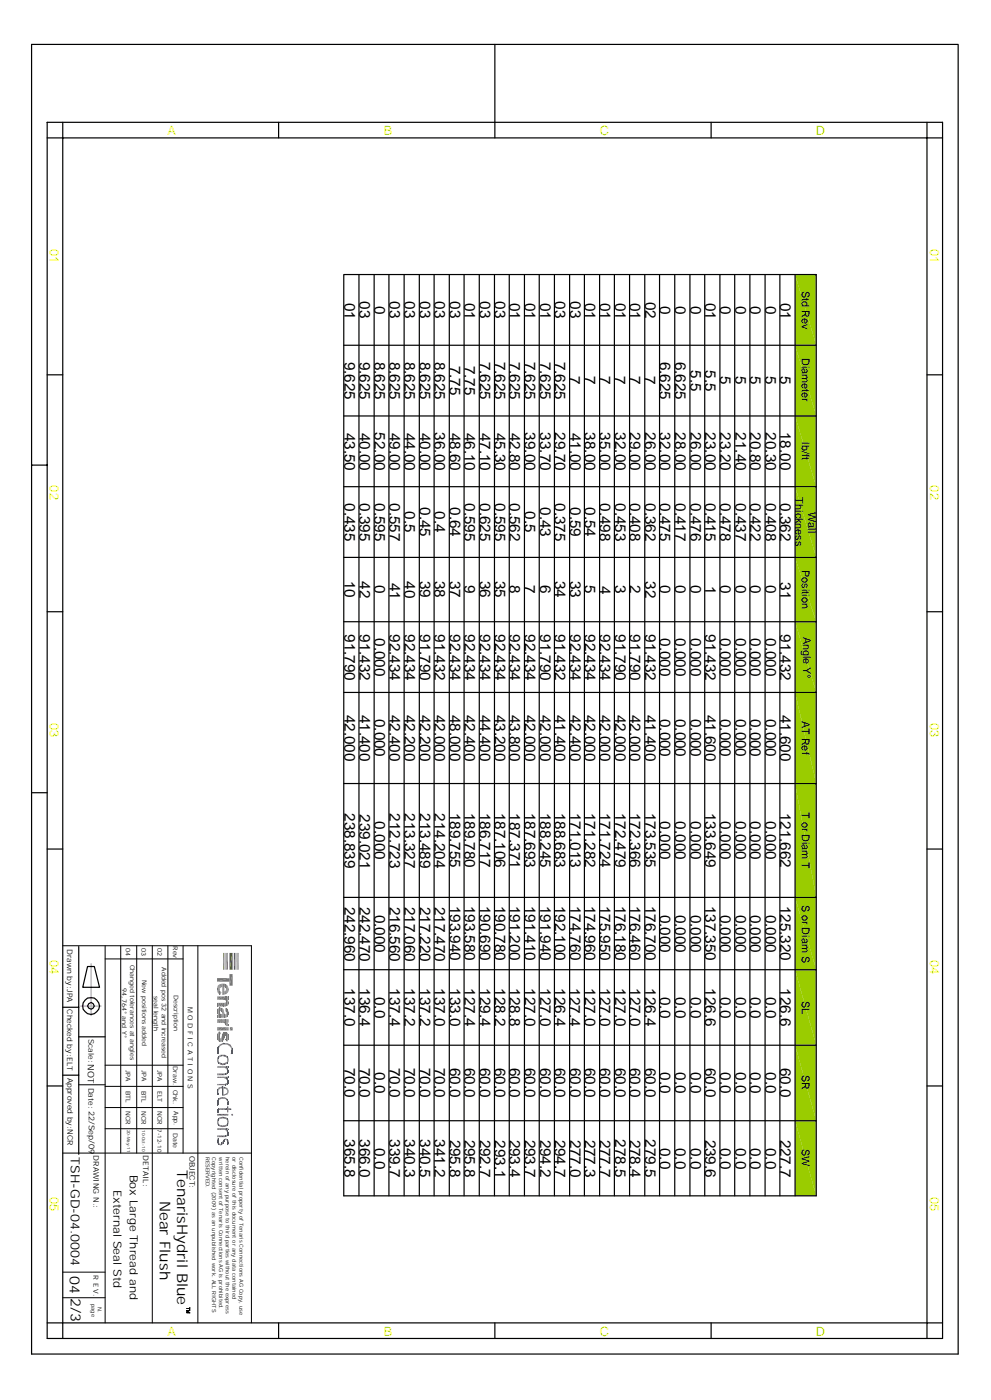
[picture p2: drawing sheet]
<svg xmlns="http://www.w3.org/2000/svg" width="210mm" height="297mm" viewBox="0 0 210 297" stroke-linecap="round" stroke-linejoin="round" font-family="sans-serif">
<defs><g id="words">
<g font-size="3.2">
<text x="73" y="64.1" transform="rotate(90 73 64.1)">01</text>
<text x="76.1" y="63.9" transform="rotate(90 76.1 63.9)">03</text>
<text x="79.3" y="64.8" transform="rotate(90 79.3 64.8)">0</text>
<text x="82.5" y="63.9" transform="rotate(90 82.5 63.9)">03</text>
<text x="85.7" y="63.9" transform="rotate(90 85.7 63.9)">03</text>
<text x="88.9" y="63.9" transform="rotate(90 88.9 63.9)">03</text>
<text x="92" y="63.9" transform="rotate(90 92 63.9)">03</text>
<text x="95.2" y="63.9" transform="rotate(90 95.2 63.9)">03</text>
<text x="98.4" y="64.1" transform="rotate(90 98.4 64.1)">01</text>
<text x="101.6" y="63.9" transform="rotate(90 101.6 63.9)">03</text>
<text x="104.8" y="63.9" transform="rotate(90 104.8 63.9)">03</text>
<text x="107.9" y="64.1" transform="rotate(90 107.9 64.1)">01</text>
<text x="111.2" y="64.1" transform="rotate(90 111.2 64.1)">01</text>
<text x="114.4" y="64.1" transform="rotate(90 114.4 64.1)">01</text>
<text x="117.5" y="63.9" transform="rotate(90 117.5 63.9)">03</text>
<text x="120.7" y="63.9" transform="rotate(90 120.7 63.9)">03</text>
<text x="123.9" y="64.1" transform="rotate(90 123.9 64.1)">01</text>
<text x="127.1" y="64.1" transform="rotate(90 127.1 64.1)">01</text>
<text x="130.3" y="64.1" transform="rotate(90 130.3 64.1)">01</text>
<text x="133.4" y="64.1" transform="rotate(90 133.4 64.1)">01</text>
<text x="136.7" y="63.9" transform="rotate(90 136.7 63.9)">02</text>
<text x="139.8" y="64.8" transform="rotate(90 139.8 64.8)">0</text>
<text x="143" y="64.8" transform="rotate(90 143 64.8)">0</text>
<text x="146.2" y="64.8" transform="rotate(90 146.2 64.8)">0</text>
<text x="149.4" y="64.1" transform="rotate(90 149.4 64.1)">01</text>
<text x="152.6" y="64.8" transform="rotate(90 152.6 64.8)">0</text>
<text x="155.8" y="64.8" transform="rotate(90 155.8 64.8)">0</text>
<text x="158.9" y="64.8" transform="rotate(90 158.9 64.8)">0</text>
<text x="162.1" y="64.8" transform="rotate(90 162.1 64.8)">0</text>
<text x="165.3" y="64.1" transform="rotate(90 165.3 64.1)">01</text>
<text x="73" y="76.6" transform="rotate(90 73 76.6)">9.625</text>
<text x="76.1" y="76.6" transform="rotate(90 76.1 76.6)">9.625</text>
<text x="79.3" y="76.6" transform="rotate(90 79.3 76.6)">8.625</text>
<text x="82.5" y="76.6" transform="rotate(90 82.5 76.6)">8.625</text>
<text x="85.7" y="76.6" transform="rotate(90 85.7 76.6)">8.625</text>
<text x="88.9" y="76.6" transform="rotate(90 88.9 76.6)">8.625</text>
<text x="92" y="76.6" transform="rotate(90 92 76.6)">8.625</text>
<text x="95.2" y="77.5" transform="rotate(90 95.2 77.5)">7.75</text>
<text x="98.4" y="77.5" transform="rotate(90 98.4 77.5)">7.75</text>
<text x="101.6" y="76.6" transform="rotate(90 101.6 76.6)">7.625</text>
<text x="104.8" y="76.6" transform="rotate(90 104.8 76.6)">7.625</text>
<text x="107.9" y="76.6" transform="rotate(90 107.9 76.6)">7.625</text>
<text x="111.2" y="76.6" transform="rotate(90 111.2 76.6)">7.625</text>
<text x="114.4" y="76.6" transform="rotate(90 114.4 76.6)">7.625</text>
<text x="117.5" y="76.6" transform="rotate(90 117.5 76.6)">7.625</text>
<text x="139.8" y="76.6" transform="rotate(90 139.8 76.6)">6.625</text>
<text x="143" y="76.6" transform="rotate(90 143 76.6)">6.625</text>
<text x="120.6" y="79.8" transform="rotate(90 120.6 79.8)">7</text>
<text x="123.9" y="79.8" transform="rotate(90 123.9 79.8)">7</text>
<text x="127.1" y="79.8" transform="rotate(90 127.1 79.8)">7</text>
<text x="130.2" y="79.8" transform="rotate(90 130.2 79.8)">7</text>
<text x="133.4" y="79.8" transform="rotate(90 133.4 79.8)">7</text>
<text x="136.6" y="79.8" transform="rotate(90 136.6 79.8)">7</text>
<text x="146.2" y="78.4" transform="rotate(90 146.2 78.4)">5.5</text>
<text x="149.4" y="78.4" transform="rotate(90 149.4 78.4)">5.5</text>
<text x="152.6" y="79.8" transform="rotate(90 152.6 79.8)">5</text>
<text x="155.8" y="79.8" transform="rotate(90 155.8 79.8)">5</text>
<text x="158.9" y="79.8" transform="rotate(90 158.9 79.8)">5</text>
<text x="162.1" y="79.8" transform="rotate(90 162.1 79.8)">5</text>
<text x="165.3" y="79.8" transform="rotate(90 165.3 79.8)">5</text>
<text x="73" y="91.7" transform="rotate(90 73 91.7)">43.50</text>
<text x="76.1" y="91.7" transform="rotate(90 76.1 91.7)">40.00</text>
<text x="79.3" y="91.6" transform="rotate(90 79.3 91.6)">52.00</text>
<text x="82.5" y="91.7" transform="rotate(90 82.5 91.7)">49.00</text>
<text x="85.7" y="91.7" transform="rotate(90 85.7 91.7)">44.00</text>
<text x="88.9" y="91.7" transform="rotate(90 88.9 91.7)">40.00</text>
<text x="92" y="91.6" transform="rotate(90 92 91.6)">36.00</text>
<text x="95.2" y="91.7" transform="rotate(90 95.2 91.7)">48.60</text>
<text x="98.4" y="91.7" transform="rotate(90 98.4 91.7)">46.10</text>
<text x="101.6" y="91.7" transform="rotate(90 101.6 91.7)">47.10</text>
<text x="104.8" y="91.7" transform="rotate(90 104.8 91.7)">45.30</text>
<text x="107.9" y="91.7" transform="rotate(90 107.9 91.7)">42.80</text>
<text x="111.2" y="91.6" transform="rotate(90 111.2 91.6)">39.00</text>
<text x="114.4" y="91.6" transform="rotate(90 114.4 91.6)">33.70</text>
<text x="117.5" y="91.6" transform="rotate(90 117.5 91.6)">29.70</text>
<text x="120.7" y="91.7" transform="rotate(90 120.7 91.7)">41.00</text>
<text x="123.9" y="91.6" transform="rotate(90 123.9 91.6)">38.00</text>
<text x="127.1" y="91.6" transform="rotate(90 127.1 91.6)">35.00</text>
<text x="130.3" y="91.6" transform="rotate(90 130.3 91.6)">32.00</text>
<text x="133.4" y="91.6" transform="rotate(90 133.4 91.6)">29.00</text>
<text x="136.7" y="91.6" transform="rotate(90 136.7 91.6)">26.00</text>
<text x="139.8" y="91.6" transform="rotate(90 139.8 91.6)">32.00</text>
<text x="143" y="91.6" transform="rotate(90 143 91.6)">28.00</text>
<text x="146.2" y="91.6" transform="rotate(90 146.2 91.6)">26.00</text>
<text x="149.4" y="91.6" transform="rotate(90 149.4 91.6)">23.00</text>
<text x="152.6" y="91.6" transform="rotate(90 152.6 91.6)">23.20</text>
<text x="155.8" y="91.6" transform="rotate(90 155.8 91.6)">21.40</text>
<text x="158.9" y="91.6" transform="rotate(90 158.9 91.6)">20.80</text>
<text x="162.1" y="91.6" transform="rotate(90 162.1 91.6)">20.30</text>
<text x="165.3" y="91.5" transform="rotate(90 165.3 91.5)">18.00</text>
<text x="73" y="106.6" transform="rotate(90 73 106.6)">0.435</text>
<text x="76.1" y="106.6" transform="rotate(90 76.1 106.6)">0.395</text>
<text x="79.3" y="106.6" transform="rotate(90 79.3 106.6)">0.595</text>
<text x="82.5" y="106.6" transform="rotate(90 82.5 106.6)">0.557</text>
<text x="88.9" y="107.5" transform="rotate(90 88.9 107.5)">0.45</text>
<text x="95.2" y="107.5" transform="rotate(90 95.2 107.5)">0.64</text>
<text x="98.4" y="106.6" transform="rotate(90 98.4 106.6)">0.595</text>
<text x="101.6" y="106.6" transform="rotate(90 101.6 106.6)">0.625</text>
<text x="104.8" y="106.6" transform="rotate(90 104.8 106.6)">0.595</text>
<text x="107.9" y="106.6" transform="rotate(90 107.9 106.6)">0.562</text>
<text x="114.4" y="107.5" transform="rotate(90 114.4 107.5)">0.43</text>
<text x="117.5" y="106.6" transform="rotate(90 117.5 106.6)">0.375</text>
<text x="120.7" y="107.5" transform="rotate(90 120.7 107.5)">0.59</text>
<text x="123.9" y="107.5" transform="rotate(90 123.9 107.5)">0.54</text>
<text x="127.1" y="106.6" transform="rotate(90 127.1 106.6)">0.498</text>
<text x="130.3" y="106.6" transform="rotate(90 130.3 106.6)">0.453</text>
<text x="133.4" y="106.6" transform="rotate(90 133.4 106.6)">0.408</text>
<text x="136.7" y="106.6" transform="rotate(90 136.7 106.6)">0.362</text>
<text x="139.8" y="106.6" transform="rotate(90 139.8 106.6)">0.475</text>
<text x="143" y="106.6" transform="rotate(90 143 106.6)">0.417</text>
<text x="146.2" y="106.6" transform="rotate(90 146.2 106.6)">0.476</text>
<text x="149.4" y="106.6" transform="rotate(90 149.4 106.6)">0.415</text>
<text x="152.6" y="106.6" transform="rotate(90 152.6 106.6)">0.478</text>
<text x="155.8" y="106.6" transform="rotate(90 155.8 106.6)">0.437</text>
<text x="158.9" y="106.6" transform="rotate(90 158.9 106.6)">0.422</text>
<text x="162.1" y="106.6" transform="rotate(90 162.1 106.6)">0.408</text>
<text x="165.3" y="106.6" transform="rotate(90 165.3 106.6)">0.362</text>
<text x="85.7" y="108.4" transform="rotate(90 85.7 108.4)">0.5</text>
<text x="92" y="108.4" transform="rotate(90 92 108.4)">0.4</text>
<text x="111.2" y="108.4" transform="rotate(90 111.2 108.4)">0.5</text>
<text x="73" y="123" transform="rotate(90 73 123)">10</text>
<text x="76.1" y="123.2" transform="rotate(90 76.1 123.2)">42</text>
<text x="79.3" y="124.1" transform="rotate(90 79.3 124.1)">0</text>
<text x="82.5" y="123.5" transform="rotate(90 82.5 123.5)">41</text>
<text x="85.7" y="123.2" transform="rotate(90 85.7 123.2)">40</text>
<text x="88.9" y="123.1" transform="rotate(90 88.9 123.1)">39</text>
<text x="92" y="123.1" transform="rotate(90 92 123.1)">38</text>
<text x="95.2" y="123.1" transform="rotate(90 95.2 123.1)">37</text>
<text x="98.4" y="124.1" transform="rotate(90 98.4 124.1)">9</text>
<text x="101.6" y="123.1" transform="rotate(90 101.6 123.1)">36</text>
<text x="104.8" y="123.1" transform="rotate(90 104.8 123.1)">35</text>
<text x="107.9" y="124.1" transform="rotate(90 107.9 124.1)">8</text>
<text x="111.1" y="124.1" transform="rotate(90 111.1 124.1)">7</text>
<text x="114.4" y="124.1" transform="rotate(90 114.4 124.1)">6</text>
<text x="117.5" y="123.1" transform="rotate(90 117.5 123.1)">34</text>
<text x="120.7" y="123.1" transform="rotate(90 120.7 123.1)">33</text>
<text x="123.9" y="124.1" transform="rotate(90 123.9 124.1)">5</text>
<text x="127.1" y="124.1" transform="rotate(90 127.1 124.1)">4</text>
<text x="130.3" y="124.1" transform="rotate(90 130.3 124.1)">3</text>
<text x="133.4" y="124.1" transform="rotate(90 133.4 124.1)">2</text>
<text x="136.7" y="123.2" transform="rotate(90 136.7 123.2)">32</text>
<text x="139.8" y="124.1" transform="rotate(90 139.8 124.1)">0</text>
<text x="143" y="124.1" transform="rotate(90 143 124.1)">0</text>
<text x="146.2" y="124.1" transform="rotate(90 146.2 124.1)">0</text>
<text x="149.4" y="124.1" transform="rotate(90 149.4 124.1)">1</text>
<text x="152.6" y="124.1" transform="rotate(90 152.6 124.1)">0</text>
<text x="155.8" y="124.1" transform="rotate(90 155.8 124.1)">0</text>
<text x="158.9" y="124.1" transform="rotate(90 158.9 124.1)">0</text>
<text x="162.1" y="124.1" transform="rotate(90 162.1 124.1)">0</text>
<text x="165.3" y="123.4" transform="rotate(90 165.3 123.4)">31</text>
<text x="73" y="134.4" transform="rotate(90 73 134.4)">91.790</text>
<text x="76.1" y="134.4" transform="rotate(90 76.1 134.4)">91.432</text>
<text x="79.3" y="135.2" transform="rotate(90 79.3 135.2)">0.000</text>
<text x="82.5" y="134.4" transform="rotate(90 82.5 134.4)">92.434</text>
<text x="85.7" y="134.4" transform="rotate(90 85.7 134.4)">92.434</text>
<text x="88.9" y="134.4" transform="rotate(90 88.9 134.4)">91.790</text>
<text x="92" y="134.4" transform="rotate(90 92 134.4)">91.432</text>
<text x="95.2" y="134.4" transform="rotate(90 95.2 134.4)">92.434</text>
<text x="98.4" y="134.4" transform="rotate(90 98.4 134.4)">92.434</text>
<text x="101.6" y="134.4" transform="rotate(90 101.6 134.4)">92.434</text>
<text x="104.8" y="134.4" transform="rotate(90 104.8 134.4)">92.434</text>
<text x="107.9" y="134.4" transform="rotate(90 107.9 134.4)">92.434</text>
<text x="111.2" y="134.4" transform="rotate(90 111.2 134.4)">92.434</text>
<text x="114.4" y="134.4" transform="rotate(90 114.4 134.4)">91.790</text>
<text x="117.5" y="134.4" transform="rotate(90 117.5 134.4)">91.432</text>
<text x="120.7" y="134.4" transform="rotate(90 120.7 134.4)">92.434</text>
<text x="123.9" y="134.4" transform="rotate(90 123.9 134.4)">92.434</text>
<text x="127.1" y="134.4" transform="rotate(90 127.1 134.4)">92.434</text>
<text x="130.3" y="134.4" transform="rotate(90 130.3 134.4)">91.790</text>
<text x="133.4" y="134.4" transform="rotate(90 133.4 134.4)">91.790</text>
<text x="136.7" y="134.4" transform="rotate(90 136.7 134.4)">91.432</text>
<text x="139.8" y="135.2" transform="rotate(90 139.8 135.2)">0.000</text>
<text x="143" y="135.2" transform="rotate(90 143 135.2)">0.000</text>
<text x="146.2" y="135.2" transform="rotate(90 146.2 135.2)">0.000</text>
<text x="149.4" y="134.4" transform="rotate(90 149.4 134.4)">91.432</text>
<text x="152.6" y="135.2" transform="rotate(90 152.6 135.2)">0.000</text>
<text x="155.8" y="135.2" transform="rotate(90 155.8 135.2)">0.000</text>
<text x="158.9" y="135.2" transform="rotate(90 158.9 135.2)">0.000</text>
<text x="162.1" y="135.2" transform="rotate(90 162.1 135.2)">0.000</text>
<text x="165.3" y="134.4" transform="rotate(90 165.3 134.4)">91.432</text>
<text x="73" y="151.5" transform="rotate(90 73 151.5)">42.000</text>
<text x="76.1" y="151.5" transform="rotate(90 76.1 151.5)">41.400</text>
<text x="79.3" y="152.3" transform="rotate(90 79.3 152.3)">0.000</text>
<text x="82.5" y="151.5" transform="rotate(90 82.5 151.5)">42.400</text>
<text x="85.7" y="151.5" transform="rotate(90 85.7 151.5)">42.200</text>
<text x="88.9" y="151.5" transform="rotate(90 88.9 151.5)">42.200</text>
<text x="92" y="151.5" transform="rotate(90 92 151.5)">42.000</text>
<text x="95.2" y="151.5" transform="rotate(90 95.2 151.5)">48.000</text>
<text x="98.4" y="151.5" transform="rotate(90 98.4 151.5)">42.400</text>
<text x="101.6" y="151.5" transform="rotate(90 101.6 151.5)">44.400</text>
<text x="104.8" y="151.5" transform="rotate(90 104.8 151.5)">43.200</text>
<text x="107.9" y="151.5" transform="rotate(90 107.9 151.5)">43.800</text>
<text x="111.2" y="151.5" transform="rotate(90 111.2 151.5)">42.000</text>
<text x="114.4" y="151.5" transform="rotate(90 114.4 151.5)">42.000</text>
<text x="117.5" y="151.5" transform="rotate(90 117.5 151.5)">41.400</text>
<text x="120.7" y="151.5" transform="rotate(90 120.7 151.5)">42.400</text>
<text x="123.9" y="151.5" transform="rotate(90 123.9 151.5)">42.000</text>
<text x="127.1" y="151.5" transform="rotate(90 127.1 151.5)">42.000</text>
<text x="130.3" y="151.5" transform="rotate(90 130.3 151.5)">42.000</text>
<text x="133.4" y="151.5" transform="rotate(90 133.4 151.5)">42.000</text>
<text x="136.7" y="151.5" transform="rotate(90 136.7 151.5)">41.400</text>
<text x="139.8" y="152.3" transform="rotate(90 139.8 152.3)">0.000</text>
<text x="143" y="152.3" transform="rotate(90 143 152.3)">0.000</text>
<text x="146.2" y="152.3" transform="rotate(90 146.2 152.3)">0.000</text>
<text x="149.4" y="151.5" transform="rotate(90 149.4 151.5)">41.600</text>
<text x="152.6" y="152.3" transform="rotate(90 152.6 152.3)">0.000</text>
<text x="155.8" y="152.3" transform="rotate(90 155.8 152.3)">0.000</text>
<text x="158.9" y="152.3" transform="rotate(90 158.9 152.3)">0.000</text>
<text x="162.1" y="152.3" transform="rotate(90 162.1 152.3)">0.000</text>
<text x="165.3" y="151.5" transform="rotate(90 165.3 151.5)">41.600</text>
<text x="73" y="172.3" transform="rotate(90 73 172.3)">238.839</text>
<text x="76.1" y="172.6" transform="rotate(90 76.1 172.6)">239.021</text>
<text x="82.5" y="172.3" transform="rotate(90 82.5 172.3)">212.723</text>
<text x="85.7" y="172.3" transform="rotate(90 85.7 172.3)">213.327</text>
<text x="88.9" y="172.3" transform="rotate(90 88.9 172.3)">213.489</text>
<text x="92" y="172.3" transform="rotate(90 92 172.3)">214.204</text>
<text x="95.2" y="172.2" transform="rotate(90 95.2 172.2)">189.755</text>
<text x="98.4" y="172.2" transform="rotate(90 98.4 172.2)">189.780</text>
<text x="101.6" y="172.2" transform="rotate(90 101.6 172.2)">186.717</text>
<text x="104.8" y="172.2" transform="rotate(90 104.8 172.2)">187.106</text>
<text x="107.9" y="172.4" transform="rotate(90 107.9 172.4)">187.371</text>
<text x="111.2" y="172.2" transform="rotate(90 111.2 172.2)">187.693</text>
<text x="114.4" y="172.2" transform="rotate(90 114.4 172.2)">188.245</text>
<text x="117.5" y="172.2" transform="rotate(90 117.5 172.2)">188.683</text>
<text x="120.7" y="172.2" transform="rotate(90 120.7 172.2)">171.013</text>
<text x="123.9" y="172.2" transform="rotate(90 123.9 172.2)">171.282</text>
<text x="127.1" y="172.2" transform="rotate(90 127.1 172.2)">171.724</text>
<text x="130.3" y="172.2" transform="rotate(90 130.3 172.2)">172.479</text>
<text x="133.4" y="172.2" transform="rotate(90 133.4 172.2)">172.366</text>
<text x="136.7" y="172.2" transform="rotate(90 136.7 172.2)">173.535</text>
<text x="149.4" y="172.2" transform="rotate(90 149.4 172.2)">133.649</text>
<text x="165.3" y="172.2" transform="rotate(90 165.3 172.2)">121.662</text>
<text x="79.3" y="174.1" transform="rotate(90 79.3 174.1)">0.000</text>
<text x="139.8" y="174.1" transform="rotate(90 139.8 174.1)">0.000</text>
<text x="143" y="174.1" transform="rotate(90 143 174.1)">0.000</text>
<text x="146.2" y="174.1" transform="rotate(90 146.2 174.1)">0.000</text>
<text x="152.6" y="174.1" transform="rotate(90 152.6 174.1)">0.000</text>
<text x="155.8" y="174.1" transform="rotate(90 155.8 174.1)">0.000</text>
<text x="158.9" y="174.1" transform="rotate(90 158.9 174.1)">0.000</text>
<text x="162.1" y="174.1" transform="rotate(90 162.1 174.1)">0.000</text>
<text x="95.2" y="192" transform="rotate(90 95.2 192)">193.940</text>
<text x="98.4" y="192" transform="rotate(90 98.4 192)">193.580</text>
<text x="101.6" y="192" transform="rotate(90 101.6 192)">190.690</text>
<text x="104.8" y="192" transform="rotate(90 104.8 192)">190.780</text>
<text x="107.9" y="192" transform="rotate(90 107.9 192)">191.200</text>
<text x="111.2" y="192" transform="rotate(90 111.2 192)">191.410</text>
<text x="114.4" y="192" transform="rotate(90 114.4 192)">191.940</text>
<text x="117.5" y="192" transform="rotate(90 117.5 192)">192.100</text>
<text x="120.7" y="192" transform="rotate(90 120.7 192)">174.760</text>
<text x="123.9" y="192" transform="rotate(90 123.9 192)">174.960</text>
<text x="127.1" y="192" transform="rotate(90 127.1 192)">175.950</text>
<text x="130.3" y="192" transform="rotate(90 130.3 192)">176.180</text>
<text x="133.4" y="192" transform="rotate(90 133.4 192)">176.460</text>
<text x="136.7" y="192" transform="rotate(90 136.7 192)">176.700</text>
<text x="149.4" y="192" transform="rotate(90 149.4 192)">137.350</text>
<text x="165.3" y="192" transform="rotate(90 165.3 192)">125.320</text>
<text x="73" y="192.1" transform="rotate(90 73 192.1)">242.960</text>
<text x="76.1" y="192.1" transform="rotate(90 76.1 192.1)">242.470</text>
<text x="79.3" y="193.8" transform="rotate(90 79.3 193.8)">0.000</text>
<text x="82.5" y="192.1" transform="rotate(90 82.5 192.1)">216.560</text>
<text x="85.7" y="192.1" transform="rotate(90 85.7 192.1)">217.060</text>
<text x="88.9" y="192.1" transform="rotate(90 88.9 192.1)">217.220</text>
<text x="92" y="192.1" transform="rotate(90 92 192.1)">217.470</text>
<text x="139.8" y="193.8" transform="rotate(90 139.8 193.8)">0.000</text>
<text x="143" y="193.8" transform="rotate(90 143 193.8)">0.000</text>
<text x="146.2" y="193.8" transform="rotate(90 146.2 193.8)">0.000</text>
<text x="152.6" y="193.8" transform="rotate(90 152.6 193.8)">0.000</text>
<text x="155.8" y="193.8" transform="rotate(90 155.8 193.8)">0.000</text>
<text x="158.9" y="193.8" transform="rotate(90 158.9 193.8)">0.000</text>
<text x="162.1" y="193.8" transform="rotate(90 162.1 193.8)">0.000</text>
<text x="73" y="209.4" transform="rotate(90 73 209.4)">137.0</text>
<text x="76.1" y="209.4" transform="rotate(90 76.1 209.4)">136.4</text>
<text x="82.5" y="209.4" transform="rotate(90 82.5 209.4)">137.4</text>
<text x="85.7" y="209.4" transform="rotate(90 85.7 209.4)">137.2</text>
<text x="88.9" y="209.4" transform="rotate(90 88.9 209.4)">137.2</text>
<text x="92" y="209.4" transform="rotate(90 92 209.4)">137.0</text>
<text x="95.2" y="209.4" transform="rotate(90 95.2 209.4)">133.0</text>
<text x="98.4" y="209.4" transform="rotate(90 98.4 209.4)">127.4</text>
<text x="101.6" y="209.4" transform="rotate(90 101.6 209.4)">129.4</text>
<text x="104.8" y="209.4" transform="rotate(90 104.8 209.4)">128.2</text>
<text x="107.9" y="209.4" transform="rotate(90 107.9 209.4)">128.8</text>
<text x="111.2" y="209.4" transform="rotate(90 111.2 209.4)">127.0</text>
<text x="114.4" y="209.4" transform="rotate(90 114.4 209.4)">127.0</text>
<text x="117.5" y="209.4" transform="rotate(90 117.5 209.4)">126.4</text>
<text x="120.6" y="209.4" transform="rotate(90 120.6 209.4)">127.4</text>
<text x="123.9" y="209.4" transform="rotate(90 123.9 209.4)">127.0</text>
<text x="127.1" y="209.4" transform="rotate(90 127.1 209.4)">127.0</text>
<text x="130.3" y="209.4" transform="rotate(90 130.3 209.4)">127.0</text>
<text x="133.4" y="209.4" transform="rotate(90 133.4 209.4)">127.0</text>
<text x="136.7" y="209.4" transform="rotate(90 136.7 209.4)">126.4</text>
<text x="149.4" y="209.4" transform="rotate(90 149.4 209.4)">126.6</text>
<text x="165.3" y="209.4" transform="rotate(90 165.3 209.4)">126.6</text>
<text x="79.3" y="211.3" transform="rotate(90 79.3 211.3)">0.0</text>
<text x="139.8" y="211.3" transform="rotate(90 139.8 211.3)">0.0</text>
<text x="143" y="211.3" transform="rotate(90 143 211.3)">0.0</text>
<text x="146.2" y="211.3" transform="rotate(90 146.2 211.3)">0.0</text>
<text x="152.6" y="211.3" transform="rotate(90 152.6 211.3)">0.0</text>
<text x="155.8" y="211.3" transform="rotate(90 155.8 211.3)">0.0</text>
<text x="158.9" y="211.3" transform="rotate(90 158.9 211.3)">0.0</text>
<text x="162.1" y="211.3" transform="rotate(90 162.1 211.3)">0.0</text>
<text x="73" y="226.3" transform="rotate(90 73 226.3)">70.0</text>
<text x="76.1" y="226.3" transform="rotate(90 76.1 226.3)">70.0</text>
<text x="79.3" y="227.3" transform="rotate(90 79.3 227.3)">0.0</text>
<text x="82.5" y="226.3" transform="rotate(90 82.5 226.3)">70.0</text>
<text x="85.7" y="226.3" transform="rotate(90 85.7 226.3)">70.0</text>
<text x="88.9" y="226.3" transform="rotate(90 88.9 226.3)">70.0</text>
<text x="92" y="226.3" transform="rotate(90 92 226.3)">70.0</text>
<text x="95.2" y="226.3" transform="rotate(90 95.2 226.3)">60.0</text>
<text x="98.4" y="226.3" transform="rotate(90 98.4 226.3)">60.0</text>
<text x="101.6" y="226.3" transform="rotate(90 101.6 226.3)">60.0</text>
<text x="104.8" y="226.3" transform="rotate(90 104.8 226.3)">60.0</text>
<text x="107.9" y="226.3" transform="rotate(90 107.9 226.3)">60.0</text>
<text x="111.2" y="226.3" transform="rotate(90 111.2 226.3)">60.0</text>
<text x="114.4" y="226.3" transform="rotate(90 114.4 226.3)">60.0</text>
<text x="117.5" y="226.3" transform="rotate(90 117.5 226.3)">60.0</text>
<text x="120.7" y="226.3" transform="rotate(90 120.7 226.3)">60.0</text>
<text x="123.9" y="226.3" transform="rotate(90 123.9 226.3)">60.0</text>
<text x="127.1" y="226.3" transform="rotate(90 127.1 226.3)">60.0</text>
<text x="130.3" y="226.3" transform="rotate(90 130.3 226.3)">60.0</text>
<text x="133.4" y="226.3" transform="rotate(90 133.4 226.3)">60.0</text>
<text x="136.7" y="226.3" transform="rotate(90 136.7 226.3)">60.0</text>
<text x="139.8" y="227.3" transform="rotate(90 139.8 227.3)">0.0</text>
<text x="143" y="227.3" transform="rotate(90 143 227.3)">0.0</text>
<text x="146.2" y="227.3" transform="rotate(90 146.2 227.3)">0.0</text>
<text x="149.4" y="226.3" transform="rotate(90 149.4 226.3)">60.0</text>
<text x="152.6" y="227.3" transform="rotate(90 152.6 227.3)">0.0</text>
<text x="155.8" y="227.3" transform="rotate(90 155.8 227.3)">0.0</text>
<text x="158.9" y="227.3" transform="rotate(90 158.9 227.3)">0.0</text>
<text x="162.1" y="227.3" transform="rotate(90 162.1 227.3)">0.0</text>
<text x="165.3" y="226.3" transform="rotate(90 165.3 226.3)">60.0</text>
<text x="73" y="241.4" transform="rotate(90 73 241.4)">365.8</text>
<text x="76.1" y="241.4" transform="rotate(90 76.1 241.4)">366.0</text>
<text x="79.3" y="243.3" transform="rotate(90 79.3 243.3)">0.0</text>
<text x="82.5" y="241.4" transform="rotate(90 82.5 241.4)">339.7</text>
<text x="85.7" y="241.4" transform="rotate(90 85.7 241.4)">340.3</text>
<text x="88.9" y="241.4" transform="rotate(90 88.9 241.4)">340.5</text>
<text x="92" y="241.4" transform="rotate(90 92 241.4)">341.2</text>
<text x="95.2" y="241.5" transform="rotate(90 95.2 241.5)">295.8</text>
<text x="98.4" y="241.5" transform="rotate(90 98.4 241.5)">295.8</text>
<text x="101.6" y="241.5" transform="rotate(90 101.6 241.5)">292.7</text>
<text x="104.8" y="241.7" transform="rotate(90 104.8 241.7)">293.1</text>
<text x="107.9" y="241.5" transform="rotate(90 107.9 241.5)">293.4</text>
<text x="111.2" y="241.5" transform="rotate(90 111.2 241.5)">293.7</text>
<text x="114.4" y="241.5" transform="rotate(90 114.4 241.5)">294.2</text>
<text x="117.5" y="241.5" transform="rotate(90 117.5 241.5)">294.7</text>
<text x="120.7" y="241.5" transform="rotate(90 120.7 241.5)">277.0</text>
<text x="123.9" y="241.5" transform="rotate(90 123.9 241.5)">277.3</text>
<text x="127.1" y="241.5" transform="rotate(90 127.1 241.5)">277.7</text>
<text x="130.3" y="241.4" transform="rotate(90 130.3 241.4)">278.5</text>
<text x="133.4" y="241.5" transform="rotate(90 133.4 241.5)">278.4</text>
<text x="136.7" y="241.4" transform="rotate(90 136.7 241.4)">279.5</text>
<text x="139.8" y="243.3" transform="rotate(90 139.8 243.3)">0.0</text>
<text x="143" y="243.3" transform="rotate(90 143 243.3)">0.0</text>
<text x="146.2" y="243.3" transform="rotate(90 146.2 243.3)">0.0</text>
<text x="149.4" y="241.5" transform="rotate(90 149.4 241.5)">239.6</text>
<text x="152.6" y="243.3" transform="rotate(90 152.6 243.3)">0.0</text>
<text x="155.8" y="243.3" transform="rotate(90 155.8 243.3)">0.0</text>
<text x="158.9" y="243.3" transform="rotate(90 158.9 243.3)">0.0</text>
<text x="162.1" y="243.3" transform="rotate(90 162.1 243.3)">0.0</text>
<text x="165.3" y="241.5" transform="rotate(90 165.3 241.5)">227.7</text>
</g>
<g font-size="3.1">
<text x="37.5" y="247.9" transform="rotate(90 37.5 247.9)">TenarisHydril Blue</text>
<text x="33.9" y="254.4" transform="rotate(90 33.9 254.4)">Near Flush</text>
</g>
<g font-size="3">
<text x="14.8" y="270.4" transform="rotate(90 14.8 270.4)">04</text>
<text x="15" y="275.1" transform="rotate(90 15 275.1)">2/3</text>
</g>
<g font-size="2.7" fill="#ff0">
<text x="35.5" y="28.5">A</text>
<text x="81.3" y="28.5">B</text>
<text x="127.1" y="28.5">C</text>
<text x="172.8" y="28.5">D</text>
<text x="10.6" y="52.7" transform="rotate(90 10.6 52.7)">01</text>
<text x="197" y="52.7" transform="rotate(90 197 52.7)">01</text>
<text x="10.6" y="102.9" transform="rotate(90 10.6 102.9)">02</text>
<text x="197" y="102.9" transform="rotate(90 197 102.9)">02</text>
<text x="10.6" y="153.2" transform="rotate(90 10.6 153.2)">03</text>
<text x="197" y="153.2" transform="rotate(90 197 153.2)">03</text>
<text x="10.6" y="203.4" transform="rotate(90 10.6 203.4)">04</text>
<text x="197" y="203.4" transform="rotate(90 197 203.4)">04</text>
<text x="10.6" y="253.6" transform="rotate(90 10.6 253.6)">05</text>
<text x="197" y="253.6" transform="rotate(90 197 253.6)">05</text>
<text x="35.5" y="283.1">A</text>
<text x="81.3" y="283.1">B</text>
<text x="127.1" y="283.1">C</text>
<text x="172.8" y="283.1">D</text>
</g>
<text font-size="2.7" x="15" y="245.3" transform="rotate(90 15 245.3)">TSH-GD-04.0004</text>
<g font-size="2.4">
<text x="27.5" y="248.9" transform="rotate(90 27.5 248.9)">Box Large Thread and</text>
<text x="24" y="252.2" transform="rotate(90 24 252.2)">External Seal Std</text>
</g>
<g font-size="2.3">
<text x="169.8" y="61.6" transform="rotate(90 169.8 61.6)">Std Rev</text>
<text x="169.8" y="75.9" transform="rotate(90 169.8 75.9)">Diameter</text>
<text x="169.8" y="93.7" transform="rotate(90 169.8 93.7)">lb/ft</text>
<text x="168.5" y="105.4" transform="rotate(90 168.5 105.4)">Thickness</text>
<text x="171.2" y="108.5" transform="rotate(90 171.2 108.5)">Wall</text>
<text x="169.8" y="120.8" transform="rotate(90 169.8 120.8)">Position</text>
<text x="170.1" y="134.9" transform="rotate(90 170.1 134.9)">Angle Y°</text>
<text x="169.8" y="152.8" transform="rotate(90 169.8 152.8)">AT Ref</text>
<text x="169.8" y="172.1" transform="rotate(90 169.8 172.1)">T or Diam T</text>
<text x="169.8" y="191.7" transform="rotate(90 169.8 191.7)">S or Diam S</text>
<text x="169.8" y="212.1" transform="rotate(90 169.8 212.1)">SL</text>
<text x="169.8" y="227.9" transform="rotate(90 169.8 227.9)">SR</text>
<text x="169.8" y="243.5" transform="rotate(90 169.8 243.5)">SW</text>
</g>
<text font-size="1.9" x="18.6" y="225.5" transform="rotate(90 18.6 225.5)">NOT</text>
<g font-size="1.6">
<text x="14.2" y="201.1" transform="rotate(90 14.2 201.1)">Drawn by:JPA</text>
<text x="14.2" y="213.9" transform="rotate(90 14.2 213.9)">Checked by:ELT</text>
<text x="18.7" y="220.2" transform="rotate(90 18.7 220.2)">Scale:</text>
<text x="14.3" y="228.4" transform="rotate(90 14.3 228.4)">Approved by:NCR</text>
<text x="18.7" y="230.5" transform="rotate(90 18.7 230.5)">Date: 22/Sep/09</text>
<text x="19.8" y="244.9" transform="rotate(90 19.8 244.9)">DRAWING N.:</text>
<text x="30.3" y="244.9" transform="rotate(90 30.3 244.9)">DETAIL:</text>
<text x="40.1" y="245" transform="rotate(90 40.1 245)">OBJECT:</text>
</g>
<g font-size="1.5">
<text x="39.8" y="213.4" transform="rotate(90 39.8 213.4)">M O D F I C A T I O N S</text>
<text x="19.8" y="270.3" transform="rotate(90 19.8 270.3)">R E V.</text>
</g>
<g font-size="1.4">
<text x="26.7" y="200.9" transform="rotate(90 26.7 200.9)">04</text>
<text x="30" y="200.9" transform="rotate(90 30 200.9)">03</text>
<text x="33.4" y="200.9" transform="rotate(90 33.4 200.9)">02</text>
<text x="36.7" y="200.5" transform="rotate(90 36.7 200.5)">Rev</text>
<text x="25.9" y="209.4" transform="rotate(90 25.9 209.4)">94,764° and Y°</text>
<text x="27.6" y="204.5" transform="rotate(90 27.6 204.5)">Changed tolerances at angles</text>
<text x="30.1" y="207.6" transform="rotate(90 30.1 207.6)">New positions added</text>
<text x="34.3" y="205" transform="rotate(90 34.3 205)">Added pos 32 and increased</text>
<text x="32.6" y="211" transform="rotate(90 32.6 211)">seal length</text>
<text x="36.8" y="210.8" transform="rotate(90 36.8 210.8)">Description</text>
<text x="26.7" y="226.8" transform="rotate(90 26.7 226.8)">JPA</text>
<text x="30.1" y="226.8" transform="rotate(90 30.1 226.8)">JPA</text>
<text x="33.4" y="226.8" transform="rotate(90 33.4 226.8)">JPA</text>
<text x="36.7" y="226" transform="rotate(90 36.7 226)">Draw.</text>
<text x="26.7" y="231.2" transform="rotate(90 26.7 231.2)">BTL</text>
<text x="30" y="231.2" transform="rotate(90 30 231.2)">BTL</text>
<text x="33.4" y="231.2" transform="rotate(90 33.4 231.2)">ELT</text>
<text x="36.7" y="231" transform="rotate(90 36.7 231)">Chk.</text>
<text x="26.7" y="235.5" transform="rotate(90 26.7 235.5)">NCR</text>
<text x="30" y="235.5" transform="rotate(90 30 235.5)">NCR</text>
<text x="33.4" y="235.5" transform="rotate(90 33.4 235.5)">NCR</text>
<text x="36.8" y="235.5" transform="rotate(90 36.8 235.5)">App.</text>
<text x="36.7" y="240.1" transform="rotate(90 36.7 240.1)">Date</text>
</g>
<text font-size="1.2" x="33.4" y="239.3" transform="rotate(90 33.4 239.3)">7-12-10</text>
<g font-size="1.1">
<text x="43.6" y="245.2" transform="rotate(90 43.6 245.2)">RESERVED.</text>
<text x="45" y="245.2" transform="rotate(90 45 245.2)">Copyrighted (2009) as an unpublished work. ALL RIGHTS</text>
<text x="46.4" y="245.3" transform="rotate(90 46.4 245.3)">written consent of Tenaris Connections AG is prohibited.</text>
<text x="47.8" y="245.2" transform="rotate(90 47.8 245.2)">herein of any purpose to third parties without the express</text>
<text x="49.3" y="245.2" transform="rotate(90 49.3 245.2)">or disclosure of this document or any data contained</text>
<text x="50.7" y="245.2" transform="rotate(90 50.7 245.2)">Confidential property of Tenaris Connections AG Copy, use</text>
<text x="19.4" y="276.3" transform="rotate(90 19.4 276.3)">page</text>
<text x="20.7" y="277" transform="rotate(90 20.7 277)">N.</text>
</g>
<g font-size=".9">
<text x="26.9" y="239.4" transform="rotate(90 26.9 239.4)">20-May-11</text>
<text x="30.1" y="239.5" transform="rotate(90 30.1 239.5)">10-Oct-10</text>
</g>
</g></defs>
<g fill="none" stroke="#000" stroke-width=".25">
<path d="M6.7 9.4h196.2v277.5h-196.2zM104.8 9.4v19.8M10 25.9h189.6v257.7h-189.6zM13.3 25.9v3.3h-3.3M13.3 29.2h183v251.1h-183zM59 25.9v3.3M150.6 25.9v3.3M196.3 25.9v3.3h3.3M10 79.4h3.3M196.3 79.4h3.3M6.7 98.6h3.3M10 129.6h3.3"/>
<path d="M196.3 129.6h3.3M6.7 168h3.3M10 179.9h3.3M196.3 179.9h3.3M10 230.1h3.3M196.3 230.1h3.3M10 280.3h3.3v3.3M59 280.3v3.3M104.8 280.3v3.3M150.6 280.3v3.3M199.6 280.3h-3.3v3.3"/>
</g>
<g fill="#9acc00">
<path d="M168.4 58.2h4.5v15z"/>
<path d="M168.4 58.2l4.5 15h-4.5z"/>
<path d="M168.4 73.2h4.5v15z"/>
<path d="M168.4 73.2l4.5 15h-4.5z"/>
<path d="M168.4 88.2h4.5v14.9z"/>
<path d="M168.4 88.2l4.5 14.9h-4.5z"/>
<path d="M168.4 103.1h4.5v15z"/>
<path d="M168.4 103.1l4.5 15h-4.5z"/>
<path d="M168.4 118.1h4.5v13.7z"/>
<path d="M168.4 118.1l4.5 13.7h-4.5z"/>
<path d="M168.4 131.8h4.5v14.9z"/>
<path d="M168.4 131.8l4.5 14.9h-4.5z"/>
<path d="M168.4 146.7h4.5v19.3z"/>
<path d="M168.4 146.7l4.5 19.3h-4.5z"/>
<path d="M168.4 166h4.5v24.2z"/>
<path d="M168.4 166l4.5 24.2h-4.5z"/>
<path d="M168.4 190.2h4.5v15.3z"/>
<path d="M168.4 190.2l4.5 15.3h-4.5z"/>
<path d="M168.4 205.5h4.5v16z"/>
<path d="M168.4 205.5l4.5 16h-4.5z"/>
<path d="M168.4 221.5h4.5v16z"/>
<path d="M168.4 221.5l4.5 16h-4.5z"/>
<path d="M168.4 237.5h4.5v15.9z"/>
<path d="M168.4 237.5l4.5 15.9h-4.5z"/>
</g>
<g fill="none" stroke="#000" stroke-width=".25">
<path d="M72.8 58.2h100.1v195.2h-100.1zM76 58.2v195.2M79.2 58.2v195.2M82.4 58.2v195.2M85.6 58.2v195.2M88.8 58.2v195.2M91.9 58.2v195.2M95.2 58.2v195.2M98.3 58.2v195.2M101.5 58.2v195.2M104.7 58.2v195.2M107.9 58.2v195.2"/>
<path d="M111.1 58.2v195.2M114.2 58.2v195.2M117.4 58.2v195.2M120.7 58.2v195.2M123.8 58.2v195.2M127 58.2v195.2M130.1 58.2v195.2M133.4 58.2v195.2M136.6 58.2v195.2M139.7 58.2v195.2M142.9 58.2v195.2M146.1 58.2v195.2"/>
<path d="M149.3 58.2v195.2M152.5 58.2v195.2M155.6 58.2v195.2M158.8 58.2v195.2M162.1 58.2v195.2M165.2 58.2v195.2M168.4 58.2v195.2M72.8 73.2h100.1M72.8 88.2h100.1M72.8 103.1h100.1M72.8 118.1h100.1M72.8 131.8h100.1"/>
<path d="M72.8 146.7h100.1M72.8 166h100.1M72.8 190.2h100.1M72.8 205.5h100.1M72.8 221.5h100.1M72.8 237.5h100.1"/>
</g>
<g fill="#0037dd">
<path d="M48.9 234.9l.1 .3z"/>
<path d="M48.3 234.9h.6l-.6 .3z"/>
<path d="M48.3 235.2l.6-.3v.3z"/>
<path d="M48.1 234.5h.2l-.2 1.2z"/>
<path d="M48.3 234.5v1.2h-.2z"/>
<path d="M47.9 234.9h.2l-.2 .3z"/>
<path d="M48.1 234.9v.3h-.2z"/>
<path d="M47.9 234.9v.3z"/>
<path d="M47.4 234.9h.5l-.5 .3z"/>
<path d="M47.4 235.2l.5-.3v.3z"/>
<path d="M47.3 234.9v.3z"/>
<path d="M47.4 234.9l-.1 .3z"/>
<path d="M47 234.9h.3l-.3 .3z"/>
<path d="M47 235.2l.3-.3v.3z"/>
<path d="M46.8 234.9h.2l-.2 .3z"/>
<path d="M47 234.9v.3h-.2z"/>
<path d="M46.7 234.9v.3z"/>
<path d="M46.8 234.9l-.1 .3z"/>
<path d="M46.6 234.9h.1l-.1 .3z"/>
<path d="M46.7 234.9v.3h-.1z"/>
<path d="M46.3 235l.3-.1-.3 .3z"/>
<path d="M46.6 234.9v.3h-.3z"/>
<path d="M46.2 235.5v.2z"/>
<path d="M46.2 235v.4z"/>
<path d="M46.3 235l-.1 .4z"/>
<path d="M46.2 235v.5z"/>
<path d="M46.2 235v.7z"/>
<path d="M46.2 235l-.1 .8v-.7z"/>
<path d="M46.2 235v.7l-.1 .1z"/>
<path d="M46.1 235.1v.7z"/>
</g>
<path d="M13.3 200.4h40v79.9M22.3 200.4v79.9M22.3 203.2h16.5M25.6 200.4v44M29 200.4v44M32.3 200.4v44M35.6 200.4v44M38.8 200.4v44M41.9 200.4v79.9M22.3 230.2h16.5M22.3 225.7h16.5" fill="none" stroke="#000" stroke-width=".21"/>
<g fill="#767676">
<path d="M48.4 212.2v.7z"/>
<path d="M48.4 211.2v.7z"/>
<path d="M48.3 212.1v.9z"/>
<path d="M48.4 212.2l-.1 .8z"/>
<path d="M48.3 211.2v.7z"/>
<path d="M48.4 211.2l-.1 .7z"/>
<path d="M48.3 211.9v1.2z"/>
<path d="M48.3 212.1v1z"/>
<path d="M48.2 211.9v1.2z"/>
<path d="M48.3 211.9l-.1 1.2z"/>
<path d="M48.2 211.2v.7z"/>
<path d="M48.3 211.2l-.1 .7z"/>
</g>
<path d="M48 211.2v2" fill="none" stroke="#767676" stroke-width=".25"/>
<g fill="#767676">
<path d="M47.9 212.3v.9z"/>
<path d="M47.9 211.2v1.1z"/>
<path d="M47.9 212.3l-.1 1z"/>
<path d="M47.8 211.2h.1l-.1 .7z"/>
<path d="M47.9 211.2v1.1l-.1-.4z"/>
<path d="M47.8 211.2v.7z"/>
<path d="M47.6 212.5l.2-.1-.2 .9z"/>
<path d="M47.8 212.4v.9h-.2z"/>
<path d="M47.4 212.5h.2l-.2 .8z"/>
<path d="M47.6 212.5v.8h-.2z"/>
<path d="M47.4 212.5v.8z"/>
<path d="M47.2 212.5h.2l-.2 .8z"/>
<path d="M47.4 212.5v.8h-.2z"/>
<path d="M47 211.2h.8l-.8 .7z"/>
<path d="M47 211.9l.8-.7v.7z"/>
<path d="M46.8 212.5h.4l-.4 .8z"/>
<path d="M47.2 212.5v.8h-.4z"/>
<path d="M46.4 212.5h.4l-.4 .8z"/>
<path d="M46.8 212.5v.8h-.4z"/>
<path d="M46.3 212.5v.8z"/>
<path d="M46.4 212.5l-.1 .8z"/>
<path d="M46.2 211.2h.8l-.8 .7z"/>
<path d="M46.2 211.9l.8-.7v.7z"/>
<path d="M46.1 211.2v.7z"/>
<path d="M46.2 211.2l-.1 .7z"/>
<path d="M46.1 212.5h.2l-.2 .8z"/>
<path d="M46.3 212.5v.8h-.2z"/>
<path d="M46.1 212.5v.8z"/>
<path d="M46 212.6l.1-.1-.1 .7z"/>
<path d="M46 211.2v.7z"/>
<path d="M46.1 211.2l-.1 .7z"/>
</g>
<g fill="#00b85c">
<path d="M48.6 201.9h.7l-.7 3.6z"/>
<path d="M49.3 201.9v3.6h-.7z"/>
</g>
<g fill="#767676">
<path d="M48.6 206.4h.7l-.7 2.5z"/>
<path d="M49.3 206.4v2.5h-.7z"/>
<path d="M46 207.3h2.6l-2.6 .7z"/>
<path d="M46 208l2.6-.7v.7z"/>
</g>
<path d="M48.1 201.9v3.6" fill="none" stroke="#dd00a5" stroke-width=".34"/>
<path d="M47.3 201.9v3.6" fill="none" stroke="#00b85c" stroke-width=".21"/>
<path d="M47.7 201.9v3.6" fill="none" stroke="#0037dd" stroke-width=".21"/>
<g fill="#767676">
<path d="M48.3 209.3l.2 .3-.2 .6z"/>
<path d="M48.3 209v1.3z"/>
<path d="M48.3 209.3v1z"/>
<path d="M48.2 208.9v1.5z"/>
<path d="M48.3 209l-.1 1.4z"/>
</g>
<path d="M48 208.6v2.1" fill="none" stroke="#767676" stroke-width=".25"/>
<g fill="#767676">
<path d="M48.2 208.9v1.5l-.3 .3z"/>
<path d="M47.8 208.6v.8z"/>
<path d="M47.9 208.6v1.2z"/>
<path d="M47.9 209.8l-.1 .9z"/>
<path d="M47.8 208.5v.8z"/>
<path d="M47.6 210.1l.2-.2-.2 .8z"/>
<path d="M47.8 209.9v.8h-.2z"/>
<path d="M47.5 210.1v.6z"/>
<path d="M47.6 210.1l-.1 .6z"/>
<path d="M47.5 208.5h.3l-.3 .6z"/>
<path d="M47.8 208.5v.8l-.3-.2z"/>
</g>
<path d="M47.4 208.5v2.3" fill="none" stroke="#767676" stroke-width=".25"/>
<path d="M47.1 208.5v2.3M47.2 208.5v2.3" fill="none" stroke="#767676" stroke-width=".21"/>
<g fill="#767676">
<path d="M47 208.5v.6z"/>
<path d="M47.1 208.5l-.1 .6z"/>
<path d="M46.7 210.2l.2 .1-.2 .4z"/>
<path d="M46.7 208.5h.3l-.3 .9z"/>
<path d="M47 208.5v.6l-.3 .3z"/>
<path d="M46.7 210.1v.7z"/>
<path d="M46.7 210.2v.6z"/>
<path d="M46.6 210v.7z"/>
<path d="M46.6 209.6v1.1z"/>
<path d="M46.5 209.5v1.2z"/>
<path d="M46.6 209.6l-.1 1.1z"/>
<path d="M46.5 208.6l.2-.1-.2 1z"/>
<path d="M46.7 208.5v.9l-.2 .1z"/>
<path d="M46.3 208.7l.2-.1-.2 2z"/>
</g>
<path d="M46.4 208.6v2.1" fill="none" stroke="#767676" stroke-width=".21"/>
<g fill="#767676">
<path d="M46.1 208.9l.2-.2-.2 1.7z"/>
<path d="M46.3 208.7v1.9l-.2-.2z"/>
<path d="M46.1 208.9v1.3z"/>
<path d="M46.1 208.9v1.5z"/>
<path d="M46 209.4v.5z"/>
<path d="M46.1 209.2l-.1 .7z"/>
<path d="M46.1 209.2v1z"/>
</g>
<path d="M50.2 201.9v3.6" fill="none" stroke="#00b85c" stroke-width=".21"/>
<path d="M50.5 201.9v3.6" fill="none" stroke="#dd00a5" stroke-width=".21"/>
<path d="M49.7 201.9v3.6" fill="none" stroke="#0037dd" stroke-width=".34"/>
<g fill="#0037dd">
<path d="M48.3 224.1v1z"/>
<path d="M48.2 224l.1 .1-.1 1.2z"/>
<path d="M48.3 224.1v1l-.1 .2z"/>
<path d="M48.2 224.6l-.1 .8z"/>
<path d="M48.1 223.8v.5z"/>
<path d="M48.2 224v.6z"/>
<path d="M48.1 225v.4z"/>
<path d="M48.1 223.8v.4z"/>
<path d="M47.9 225.1l.2-.1-.2 .5z"/>
<path d="M48.1 225v.4l-.2 .1z"/>
<path d="M47.9 223.7l.2 .1-.2 .2z"/>
<path d="M48.1 223.8v.4l-.2-.2z"/>
<path d="M47.7 225.2l.2-.1-.2 .6z"/>
<path d="M47.9 225.1v.4l-.2 .2z"/>
<path d="M47.7 223.5l.2 .2-.2 .3z"/>
<path d="M47.7 224l.2-.3v.3z"/>
<path d="M47.2 225.4l.5-.2-.5 .5z"/>
<path d="M47.7 225.2v.5h-.5z"/>
<path d="M47.2 223.5h.5l-.5 .3z"/>
<path d="M47.2 223.8l.5-.3v.5z"/>
<path d="M46.7 225.2l.5 .2-.5 .3z"/>
<path d="M46.7 225.7l.5-.3v.3z"/>
<path d="M46.7 223.5h.5l-.5 .5z"/>
<path d="M47.2 223.5v.3l-.5 .2z"/>
<path d="M46.5 225.1l.2 .1-.2 .3z"/>
<path d="M46.7 225.2v.5l-.2-.2z"/>
<path d="M46.5 223.7l.2-.2-.2 .5z"/>
<path d="M46.7 223.5v.5h-.2z"/>
<path d="M46.3 225l.2 .1-.2 .3z"/>
<path d="M46.5 225.1v.4l-.2-.1z"/>
<path d="M46.3 223.8l.2-.1-.2 .5z"/>
<path d="M46.5 223.7v.3l-.2 .2z"/>
<path d="M46.3 225v.4z"/>
<path d="M46.3 223.8v.5z"/>
<path d="M46.2 224.6v.7z"/>
<path d="M46.3 223.8l-.1 .8z"/>
<path d="M46.1 224.1v1z"/>
<path d="M46.2 224l-.1 1.1v-1z"/>
<path d="M46.2 224v1.3l-.1-.2z"/>
<path d="M49.3 222.5v.2z"/>
<path d="M49.2 222.1v1.1z"/>
<path d="M49.3 222.5l-.1 .7z"/>
<path d="M49.2 222v1.4z"/>
<path d="M49.2 222.1v1.3z"/>
<path d="M49.1 221.8v1.6z"/>
<path d="M49.2 222l-.1 1.4z"/>
<path d="M49 221.8v1.6z"/>
<path d="M49.1 221.8l-.1 1.6z"/>
<path d="M49 222.7v.7z"/>
<path d="M48.9 223.2v.2z"/>
<path d="M49 222.9l-.1 .5z"/>
<path d="M48.9 221.6v.5z"/>
<path d="M49 221.8v.9z"/>
<path d="M48.9 221.4v.5z"/>
<path d="M48.5 221.2l.4 .2-.4 .2z"/>
<path d="M48.5 221.6l.4-.2v.5z"/>
<path d="M48.2 221.1l.3 .1-.3 .2z"/>
<path d="M48.2 221.4l.3-.2v.4z"/>
<path d="M47.9 221.1h.3l-.3 .2z"/>
<path d="M48.2 221.1v.3l-.3-.1z"/>
<path d="M47.2 221l.7 .1-.7 .2z"/>
<path d="M47.2 221.3l.7-.2v.2z"/>
<path d="M47.2 221.1v-.1v.3z"/>
<path d="M47.2 221v.3z"/>
<path d="M46.7 221.3l.5-.2-.5 .6z"/>
<path d="M47.2 221.1v.2l-.5 .4z"/>
<path d="M46.6 221.3v.5z"/>
<path d="M46.7 221.3l-.1 .5z"/>
<path d="M46.3 223.2l.1 .2z"/>
<path d="M46.6 221.3l-.3 .9v-.5z"/>
<path d="M46.6 221.3v.5l-.3 .4z"/>
<path d="M46.3 223v.4z"/>
<path d="M46.3 223.2v.2z"/>
<path d="M46.2 222.7v.7z"/>
<path d="M46.3 223l-.1 .4z"/>
<path d="M46.3 221.7l-.1 .8z"/>
<path d="M46.2 221.8v.9z"/>
<path d="M46.1 221.9l.1-.1-.1 1.6z"/>
<path d="M46.2 221.8v1.6h-.1z"/>
<path d="M46.1 221.9v1.4z"/>
<path d="M46.1 221.9v1.5z"/>
<path d="M46.1 221.9l-.1 1z"/>
<path d="M46 222.3v.6z"/>
</g>
<g fill="#767676">
<path d="M48.7 217.7h.6l-.6 .7z"/>
<path d="M49.3 217.7v.7h-.6z"/>
<path d="M48.3 217.7h.1l-.1 .7z"/>
<path d="M48.4 217.7v.7h-.1z"/>
<path d="M48 217.7h.3l-.3 .7z"/>
<path d="M48.3 217.7v.7h-.3z"/>
<path d="M47.2 217.7h.8l-.8 .7z"/>
<path d="M47.2 218.4l.8-.7v.7z"/>
<path d="M46.4 217.7h.8l-.8 .7z"/>
<path d="M46.4 218.4l.8-.7v.7z"/>
<path d="M46.1 217.7h.3l-.3 .7z"/>
<path d="M46.4 217.7v.7h-.3z"/>
<path d="M46 217.7h.1l-.1 .7z"/>
<path d="M46.1 217.7v.7h-.1z"/>
<path d="M48.4 214.5v.5z"/>
<path d="M48.2 213.8l.2 .7-.2 .9z"/>
<path d="M48.4 214.5v.5l-.2 .4z"/>
<path d="M48.2 213.8v1.7z"/>
<path d="M48 213.7l.2 .1-.2 1.8z"/>
<path d="M48.2 213.8v1.7l-.2 .1z"/>
<path d="M48 214.6l-.1 1z"/>
<path d="M47.9 213.7v.8z"/>
<path d="M48 213.7v.9z"/>
<path d="M47.9 213.7v.7z"/>
<path d="M47.8 214.9v.8z"/>
<path d="M47.9 214.9l-.1 .8z"/>
<path d="M47.8 215v-.1v.8z"/>
<path d="M47.8 213.6l.1 .1-.1 .6z"/>
<path d="M47.9 213.7v.7l-.1-.1z"/>
<path d="M47.6 215h.2l-.2 .7z"/>
<path d="M47.8 215v.7h-.2z"/>
<path d="M47.6 215v.7z"/>
<path d="M47.6 214.9v.8z"/>
<path d="M47.5 214.6v1.1z"/>
<path d="M47.6 214.9l-.1 .8z"/>
<path d="M47.4 214.2v1.5z"/>
<path d="M47.5 214.6l-.1 1.1z"/>
<path d="M47.3 213.9v1.8z"/>
<path d="M47.4 214.2l-.1 1.5z"/>
<path d="M47.2 213.7l.1 .2-.1 1.8z"/>
<path d="M47.3 213.9v1.8h-.1z"/>
<path d="M47 214.9l.2 .1-.2 .7z"/>
<path d="M47.2 215v.7h-.2z"/>
<path d="M47 213.6l.2 .1-.2 .8z"/>
<path d="M47.2 213.7v1.3l-.2-.5z"/>
<path d="M47 213.6v.8z"/>
<path d="M47 213.6v.9z"/>
<path d="M46.7 213.5l.3 .1-.3 .6z"/>
<path d="M47 213.6v.8l-.3-.2z"/>
<path d="M46.7 214.9h.3l-.3 .8z"/>
<path d="M47 214.9v.8h-.3z"/>
<path d="M46.7 214.9v.8z"/>
<path d="M46.6 213.5h.1l-.1 .8z"/>
<path d="M46.7 213.5v.7l-.1 .1z"/>
<path d="M46.5 214.6l.2 .3-.2 .8z"/>
<path d="M46.7 214.9v.8h-.2z"/>
<path d="M46.5 213.5v1.1z"/>
<path d="M46.6 213.5l-.1 1.1z"/>
<path d="M46.5 214.6v1.1z"/>
</g>
<path d="M46.4 213.6v2.1M46.4 213.5v2.2" fill="none" stroke="#767676" stroke-width=".21"/>
<g fill="#767676">
<path d="M46.2 213.7v2z"/>
<path d="M46.3 213.7l-.1 2z"/>
<path d="M46.1 215.1v.6z"/>
<path d="M46.2 215.1l-.1 .6z"/>
<path d="M46.1 213.8l.1-.1-.1 1.1z"/>
<path d="M46.2 213.7v1.4l-.1-.3z"/>
<path d="M46.1 213.8v.9z"/>
<path d="M46.1 213.8v1z"/>
<path d="M46 215.1h.1l-.1 .6z"/>
<path d="M46.1 215.1v.6h-.1z"/>
<path d="M46 214.1v.5z"/>
<path d="M46 215.1v.6z"/>
<path d="M46.1 214l-.1 .6z"/>
<path d="M46.1 214v.7z"/>
<path d="M48.4 217.3v.1z"/>
<path d="M48.3 217v.4z"/>
<path d="M48.4 217.3l-.1 .1z"/>
<path d="M48.3 216v.7z"/>
<path d="M48.4 216.1l-.1 .6z"/>
<path d="M48.2 216.8l.1 .2-.1 .4z"/>
<path d="M48.3 217v.4h-.1z"/>
<path d="M48.2 216h.1l-.1 .8z"/>
<path d="M48.3 216v.7l-.1 .1z"/>
<path d="M48 216h.2l-.2 1.4z"/>
<path d="M48.2 216v1.4h-.2z"/>
<path d="M47.9 216v1.4z"/>
<path d="M48 216l-.1 1.4z"/>
<path d="M47.8 216v1.4z"/>
<path d="M47.8 216v1.2z"/>
<path d="M47.8 216v1.1z"/>
<path d="M47.7 216v.9z"/>
<path d="M47.4 216h.3l-.3 .8z"/>
<path d="M47.7 216v.9l-.3-.1z"/>
<path d="M47.2 216h.2l-.2 .8z"/>
<path d="M47.4 216v.8h-.2z"/>
<path d="M46.7 216h.5l-.5 .8z"/>
<path d="M47.2 216v.8h-.5z"/>
<path d="M46.2 216h.5l-.5 .8z"/>
<path d="M46.7 216v.8h-.5z"/>
<path d="M46.1 216v.8z"/>
<path d="M46.2 216l-.1 .8z"/>
<path d="M46 216.1l.1-.1-.1 .8z"/>
<path d="M46.1 216l-.1 .8z"/>
<path d="M48.3 219.2l.2 .4-.2 .5z"/>
<path d="M48.3 219.1v1.3z"/>
<path d="M48.3 219.2v1.2z"/>
<path d="M48.2 218.9l.1 .2-.1 1.6z"/>
<path d="M48.3 219.1v1.3l-.1 .3z"/>
<path d="M48.1 218.9v1.8z"/>
<path d="M48.2 218.9l-.1 1.8z"/>
<path d="M47.9 218.8l.2 .1-.2 1.7z"/>
<path d="M48.1 218.9v1.8l-.2-.1z"/>
<path d="M47.9 219.6v1z"/>
<path d="M47.9 218.8v.8z"/>
<path d="M47.9 220v.5z"/>
<path d="M47.9 220v.6z"/>
<path d="M47.8 218.8v.6z"/>
<path d="M47.8 220.2v.2z"/>
<path d="M47.8 220.2l.1-.1-.1 .3z"/>
<path d="M47.9 220.1v.4l-.1-.1z"/>
<path d="M47.7 218.7l.1 .1-.1 .6z"/>
<path d="M47.8 218.8v.6h-.1z"/>
<path d="M47.7 218.7v.9z"/>
<path d="M47.6 218.7v.9z"/>
<path d="M47.7 218.7l-.1 .9z"/>
<path d="M47.6 218.7v1.1z"/>
<path d="M47.5 218.7v1.4z"/>
<path d="M47.6 218.7l-.1 1.4z"/>
<path d="M47.3 218.8l.2-.1-.2 1.7z"/>
<path d="M47.5 218.7v1.4l-.2 .3z"/>
<path d="M47.3 218.8v1.7z"/>
<path d="M47.3 218.8l-.2 1.9v-1.6z"/>
<path d="M47.3 218.8v1.7l-.2 .2z"/>
<path d="M47.1 219.1v1.6z"/>
<path d="M47.1 219.1l-.1 1.6z"/>
<path d="M47 219.6l-.1 1.1z"/>
<path d="M46.7 218.9v.1z"/>
<path d="M46.7 220.1l.2-.2-.2 .9z"/>
<path d="M46.9 219.9v.8l-.2 .1z"/>
<path d="M46.7 220.1v.7z"/>
<path d="M46.6 218.7l.1 .2-.1 .4z"/>
<path d="M46.7 218.9l-.1 .4z"/>
<path d="M46.6 218.7v.6z"/>
<path d="M46.6 220v.7z"/>
<path d="M46.6 218.7v.7z"/>
<path d="M46.5 219.7v1z"/>
<path d="M46.6 220l-.1 .7z"/>
<path d="M46.5 218.6v1.1z"/>
<path d="M46.6 218.7l-.1 1z"/>
</g>
<path d="M46.4 218.5v2.2M46.5 218.5v2.2" fill="none" stroke="#767676" stroke-width=".21"/>
<g fill="#767676">
<path d="M46.3 218.7l-.2 1.6v-1.3z"/>
<path d="M46.3 218.7v2l-.2-.4z"/>
<path d="M46.1 219v1.3z"/>
</g>
<g fill="#0037dd">
<path d="M48.3 228.9v.5z"/>
<path d="M48.3 228.9v.6z"/>
<path d="M48.3 228.2v.2z"/>
<path d="M48.2 228.6l.1 .3-.1 .8z"/>
<path d="M48.3 228.9v.6l-.1 .2z"/>
<path d="M48.2 228.6v1.1z"/>
<path d="M48.2 229l-.1 .8z"/>
<path d="M48.1 228.5v.5z"/>
<path d="M48.2 228.6v.4z"/>
<path d="M48.1 228.2h.2l-.2 .2z"/>
<path d="M48.3 228.2v.2h-.2z"/>
<path d="M48.1 229.5v.4z"/>
<path d="M47.9 229.5h.2l-.2 .5z"/>
<path d="M48.1 229.5v.4l-.2 .1z"/>
<path d="M47.9 228.4l.2 .1-.2 .2z"/>
<path d="M48.1 228.5v.5l-.2-.3z"/>
<path d="M47.9 228.2h.2l-.2 .2z"/>
<path d="M48.1 228.2v.2h-.2z"/>
<path d="M47.9 228.2v.4z"/>
<path d="M47.9 228.2v.5z"/>
<path d="M47.8 228.2v.4z"/>
<path d="M47.9 228.2l-.1 .4z"/>
<path d="M47.7 229.7l.2-.2-.2 .5z"/>
<path d="M47.9 229.5v.5h-.2z"/>
<path d="M47.7 229.7v.3z"/>
<path d="M47.6 228.2h.2l-.2 .3z"/>
<path d="M47.8 228.2v.4l-.2-.1z"/>
<path d="M47.5 229.7h.2l-.2 .3z"/>
<path d="M47.7 229.7v.3h-.2z"/>
<path d="M47.4 228.2h.2l-.2 .2z"/>
<path d="M47.6 228.2v.3l-.2-.1z"/>
<path d="M47.2 228.2h.2l-.2 .2z"/>
<path d="M47.4 228.2v.2h-.2z"/>
<path d="M47.2 229.7h.3l-.3 .3z"/>
<path d="M47.5 229.7v.3h-.3z"/>
<path d="M47.1 228.2h.1l-.1 .2z"/>
<path d="M47.2 228.2v.2h-.1z"/>
<path d="M46.9 228.2h.2l-.2 .2z"/>
<path d="M47.1 228.2v.2h-.2z"/>
<path d="M46.7 229.7h.5l-.5 .3z"/>
<path d="M46.7 230l.5-.3v.3z"/>
<path d="M46.5 228.2h.4l-.4 .2z"/>
<path d="M46.5 228.4l.4-.2v.2z"/>
<path d="M46.3 229.7h.4l-.4 .3z"/>
<path d="M46.3 230l.4-.3v.3z"/>
<path d="M46.2 229.7v.3z"/>
<path d="M46.3 229.7l-.1 .3z"/>
<path d="M46.1 228.2h.4l-.4 .2z"/>
<path d="M46.1 228.4l.4-.2v.2z"/>
<path d="M46.1 228.2v.2z"/>
<path d="M46.1 229.7h.1l-.1 .3z"/>
<path d="M46.2 229.7v.3h-.1z"/>
<path d="M46 229.7v.3z"/>
<path d="M46.1 229.7l-.1 .3z"/>
<path d="M46 228.3l.1-.1-.1 .2z"/>
<path d="M46.1 228.2l-.1 .2z"/>
<path d="M48.3 226.8v.4z"/>
<path d="M48.3 226.7v.6z"/>
<path d="M48.3 226.8v.5z"/>
<path d="M48.3 226v.2z"/>
<path d="M48.2 226.4l.1 .3-.1 .8z"/>
<path d="M48.3 226.7v.6l-.1 .2z"/>
<path d="M48.2 226.4v1.1z"/>
<path d="M48.2 226.8l-.1 .8z"/>
<path d="M48.1 226.3v.5z"/>
<path d="M48.2 226.4v.4z"/>
<path d="M48.1 226h.2l-.2 .2z"/>
<path d="M48.3 226v.2h-.2z"/>
<path d="M48.1 227.3v.4z"/>
<path d="M47.9 227.3h.2l-.2 .5z"/>
<path d="M48.1 227.3v.4l-.2 .1z"/>
<path d="M47.9 226.2l.2 .1-.2 .2z"/>
<path d="M48.1 226.3v.5l-.2-.3z"/>
<path d="M47.9 226h.2l-.2 .2z"/>
<path d="M48.1 226v.2h-.2z"/>
<path d="M47.9 226v.4z"/>
<path d="M47.9 226v.5z"/>
<path d="M47.8 226v.4z"/>
<path d="M47.9 226l-.1 .4z"/>
<path d="M47.7 227.5l.2-.2-.2 .5z"/>
<path d="M47.9 227.3v.5h-.2z"/>
<path d="M47.7 227.5v.3z"/>
<path d="M47.6 226h.2l-.2 .3z"/>
<path d="M47.8 226v.4l-.2-.1z"/>
<path d="M47.5 227.5h.2l-.2 .4z"/>
<path d="M47.7 227.5v.3l-.2 .1z"/>
<path d="M47.4 226h.2l-.2 .2z"/>
<path d="M47.6 226v.3l-.2-.1z"/>
<path d="M47.2 226h.2l-.2 .2z"/>
<path d="M47.4 226v.2h-.2z"/>
<path d="M47.2 227.5h.3l-.3 .4z"/>
<path d="M47.5 227.5v.4h-.3z"/>
<path d="M47.1 226h.1l-.1 .2z"/>
<path d="M47.2 226v.2h-.1z"/>
<path d="M46.9 226h.2l-.2 .2z"/>
<path d="M47.1 226v.2h-.2z"/>
<path d="M46.7 227.5h.5l-.5 .4z"/>
<path d="M46.7 227.9l.5-.4v.4z"/>
<path d="M46.5 226h.4l-.4 .2z"/>
<path d="M46.5 226.2l.4-.2v.2z"/>
<path d="M46.3 227.5h.4l-.4 .4z"/>
<path d="M46.7 227.5v.4h-.4z"/>
<path d="M46.2 227.5v.4z"/>
<path d="M46.3 227.5l-.1 .4z"/>
<path d="M46.1 226h.4l-.4 .2z"/>
<path d="M46.1 226.2l.4-.2v.2z"/>
<path d="M46.1 226v.2z"/>
<path d="M46.1 227.5h.1l-.1 .4z"/>
<path d="M46.2 227.5v.4h-.1z"/>
<path d="M46 227.5v.4z"/>
<path d="M46.1 227.5l-.1 .4z"/>
<path d="M46 226.1l.1-.1-.1 .2z"/>
<path d="M46.1 226l-.1 .2z"/>
<path d="M48.3 231v.7z"/>
<path d="M48.3 230.7v1z"/>
<path d="M48.2 230.6v1.3z"/>
<path d="M48.3 230.7l-.1 1.2z"/>
<path d="M48.1 230.6v.4z"/>
<path d="M48.2 230.6v.8z"/>
<path d="M48.2 231.4l-.1 .6z"/>
<path d="M47.9 231.7l.2-.1-.2 .4z"/>
<path d="M48.1 231.6v.4h-.2z"/>
<path d="M47.9 230.5l.2 .1-.2 .2z"/>
<path d="M48.1 230.6v.4l-.2-.2z"/>
<path d="M47.8 230.4l.1 .1-.1 .2z"/>
<path d="M47.9 230.5v.3l-.1-.1z"/>
<path d="M47.5 231.9l.4-.2-.4 .5z"/>
<path d="M47.5 232.2l.4-.5v.3z"/>
<path d="M47.4 230.3l.4 .1-.4 .2z"/>
<path d="M47.4 230.6l.4-.2v.3z"/>
<path d="M47.3 231.9h.2l-.2 .3z"/>
<path d="M47.5 231.9v.3h-.2z"/>
<path d="M47.3 230.3v.3z"/>
<path d="M47.4 230.3l-.1 .3z"/>
<path d="M47.2 230.3v2z"/>
<path d="M47.3 230.3l-.1 2z"/>
<path d="M47.1 230.3v2z"/>
<path d="M47.2 230.3l-.1 2z"/>
<path d="M47.1 230.3v1.8z"/>
<path d="M47.1 230.3v.3z"/>
<path d="M46.8 230.3h.3l-.3 .3z"/>
<path d="M47.1 230.3v.3h-.3z"/>
<path d="M46.7 230.4l.1-.1-.1 .3z"/>
<path d="M46.8 230.3v.3h-.1z"/>
<path d="M46.4 230.5l.3-.1-.3 .5z"/>
<path d="M46.7 230.4v.2l-.3 .3z"/>
<path d="M46.3 230.5v.5z"/>
<path d="M46.4 230.5l-.1 .5z"/>
<path d="M46.2 231.7l.1 .3z"/>
<path d="M46.2 231.2v.8z"/>
<path d="M46.2 231.7v.3z"/>
<path d="M46.3 230.5l-.1 .7z"/>
<path d="M46.1 230.8l.1-.2-.1 1.4z"/>
<path d="M46.2 230.6v1.4h-.1z"/>
<path d="M46.1 230.8v1.1z"/>
<path d="M46.1 230.8v1.2z"/>
<path d="M46 231.3v.3z"/>
<path d="M46.1 230.9l-.1 .7z"/>
<path d="M46.1 230.9v1z"/>
<path d="M48.3 233.3v.7z"/>
<path d="M48.3 233.3v.8z"/>
<path d="M48.3 233.1v1.1z"/>
<path d="M48.3 233.3v.9z"/>
<path d="M48.2 232.9v1.3z"/>
<path d="M48.3 233.1l-.1 1.1z"/>
<path d="M48.2 233.7v.5z"/>
<path d="M48.1 232.8v.5z"/>
<path d="M48.2 232.9v.8z"/>
<path d="M48.2 233.9l-.1 .3z"/>
<path d="M47.8 232.7l.3 .1-.3 .1z"/>
<path d="M47.8 232.9l.3-.1v.5z"/>
<path d="M47.6 232.5l.2 .2-.2 .1z"/>
<path d="M47.6 232.8l.2-.1v.2z"/>
<path d="M47.4 232.5h.2l-.2 .3z"/>
<path d="M47.6 232.5v.3h-.2z"/>
<path d="M47 232.5h.4l-.4 .3z"/>
<path d="M47 232.8l.4-.3v.3z"/>
<path d="M46.9 232.5v.3z"/>
<path d="M47 232.5l-.1 .3z"/>
<path d="M46.5 232.7l.4-.2-.4 .5z"/>
<path d="M46.9 232.5v.3l-.4 .2z"/>
<path d="M46.4 232.7v.4z"/>
<path d="M46.5 232.7l-.1 .4z"/>
<path d="M46.3 234v.2z"/>
<path d="M46.2 232.8l.2-.1-.2 .7z"/>
<path d="M46.4 232.7l-.2 .7z"/>
<path d="M46.2 233.8v.4z"/>
<path d="M46.3 234l-.1 .2z"/>
<path d="M46.2 232.8v.7z"/>
<path d="M46.2 233.7v.5z"/>
<path d="M46.2 232.9v.8z"/>
<path d="M46.1 233.1l.1-.2-.1 1.3z"/>
<path d="M46.2 232.9v1.3h-.1z"/>
<path d="M46.1 233.1v1.1z"/>
<path d="M46 233.6v.3z"/>
<path d="M46.1 233.2l-.1 .7z"/>
<path d="M46.1 233.2v1z"/>
</g>
<path d="M22.3 234.7h16.5M22.3 239.2h16.5M13.3 244.4h40M32.3 244.4v35.9M13.3 275h9M13.3 269.6h9M39.5 277.3h.6zM39.5 277.7h.7l-.6 .3 .6 .2h-.7l.5-.1-.5-.1 .5-.3zM39.5 277.3h.1M39.5 277.7h.1M40.1 277.1l.1 .5z" fill="none" stroke="#000" stroke-width=".21"/>
<g fill="#0037dd">
<path d="M49 236.1h.4l-.4 .3z"/>
<path d="M49 236.4l.4-.3v.3z"/>
<path d="M48.3 236.1v.3z"/>
<path d="M48 236.1h.3l-.3 .3z"/>
<path d="M48.3 236.1v.3h-.3z"/>
<path d="M47.2 236.1h.8l-.8 .3z"/>
<path d="M47.2 236.4l.8-.3v.3z"/>
<path d="M46.4 236.1h.8l-.8 .3z"/>
<path d="M46.4 236.4l.8-.3v.3z"/>
<path d="M46.1 236.1h.3l-.3 .3z"/>
<path d="M46.4 236.1v.3h-.3z"/>
<path d="M46 236.1h.1l-.1 .3z"/>
<path d="M46.1 236.1v.3h-.1z"/>
<path d="M48.3 239.9v.5z"/>
<path d="M48.3 239.9v.7z"/>
<path d="M48.3 239.1v.3z"/>
<path d="M48.3 239.2v.2z"/>
<path d="M48.2 239.5l.1 .4-.1 .8z"/>
<path d="M48.3 239.9v.7l-.1 .1z"/>
<path d="M48.2 239.5v1.2z"/>
<path d="M48.2 240l-.1 .8z"/>
<path d="M48.1 239.5v.4z"/>
<path d="M48.2 239.5v.5z"/>
<path d="M48.1 239.1h.2l-.2 .3z"/>
<path d="M48.3 239.1v.3h-.2z"/>
<path d="M48.1 240.4v.4z"/>
<path d="M47.9 240.6l.2-.1-.2 .4z"/>
<path d="M48.1 240.5v.3l-.2 .1z"/>
<path d="M47.9 239.4l.2 .1-.2 .1z"/>
<path d="M48.1 239.5v.4l-.2-.3z"/>
<path d="M47.9 239.1h.2l-.2 .3z"/>
<path d="M48.1 239.1v.3h-.2z"/>
<path d="M47.9 239.1v.4z"/>
<path d="M47.9 239.1v.5z"/>
<path d="M47.8 239.1v.4z"/>
<path d="M47.9 239.1l-.1 .4z"/>
<path d="M47.7 240.6h.2l-.2 .4z"/>
<path d="M47.9 240.6v.3l-.2 .1z"/>
<path d="M47.7 240.6v.4z"/>
<path d="M47.6 239.1h.2l-.2 .4z"/>
<path d="M47.8 239.1v.4h-.2z"/>
<path d="M47.5 240.6h.2l-.2 .4z"/>
<path d="M47.7 240.6v.4h-.2z"/>
<path d="M47.4 239.1h.2l-.2 .4z"/>
<path d="M47.6 239.1v.4h-.2z"/>
<path d="M47.2 239.1h.2l-.2 .4z"/>
<path d="M47.4 239.1v.4h-.2z"/>
<path d="M47.2 240.6h.3l-.3 .4z"/>
<path d="M47.5 240.6v.4h-.3z"/>
<path d="M47.1 239.1h.1l-.1 .4z"/>
<path d="M47.2 239.1v.4h-.1z"/>
<path d="M46.9 239.1h.2l-.2 .4z"/>
<path d="M47.1 239.1v.4h-.2z"/>
<path d="M46.7 240.6h.5l-.5 .4z"/>
<path d="M46.7 241l.5-.4v.4z"/>
<path d="M46.5 239.1h.4l-.4 .4z"/>
<path d="M46.5 239.5l.4-.4v.4z"/>
<path d="M46.3 240.6h.4l-.4 .4z"/>
<path d="M46.7 240.6v.4h-.4z"/>
<path d="M46.2 240.6v.4z"/>
<path d="M46.3 240.6l-.1 .4z"/>
<path d="M46.1 239.1h.4l-.4 .4z"/>
<path d="M46.1 239.5l.4-.4v.4z"/>
<path d="M46.1 239.1v.3z"/>
<path d="M46.1 239.1v.4z"/>
<path d="M46.1 240.6h.1l-.1 .4z"/>
<path d="M46.2 240.6v.4h-.1z"/>
<path d="M46 240.7l.1-.1-.1 .4z"/>
<path d="M46.1 240.6l-.1 .4z"/>
<path d="M46 239.2l.1-.1-.1 .3z"/>
<path d="M46.1 239.1l-.1 .3z"/>
<path d="M48.3 237.3v1z"/>
<path d="M48.2 237.1l.1 .2-.1 1.1z"/>
<path d="M48.3 237.3v1l-.1 .1z"/>
<path d="M48.2 237.8l-.1 .7z"/>
<path d="M48.1 237v.4z"/>
<path d="M48.2 237.1v.7z"/>
<path d="M48.1 238.1v.5z"/>
<path d="M48.1 236.9v.4z"/>
<path d="M47.9 238.4l.2-.2-.2 .5z"/>
<path d="M48.1 238.2v.4l-.2 .1z"/>
<path d="M47.9 236.8l.2 .1-.2 .3z"/>
<path d="M48.1 236.9v.4l-.2-.1z"/>
<path d="M47.7 238.4h.2l-.2 .4z"/>
<path d="M47.9 238.4v.3l-.2 .1z"/>
<path d="M47.7 236.7l.2 .1-.2 .3z"/>
<path d="M47.7 237.1l.2-.3v.4z"/>
<path d="M47.2 238.5l.5-.1-.5 .5z"/>
<path d="M47.2 238.9l.5-.5v.4z"/>
<path d="M47.2 236.7h.5l-.5 .3z"/>
<path d="M47.2 237l.5-.3v.4z"/>
<path d="M46.7 238.4l.5 .1-.5 .3z"/>
<path d="M46.7 238.8l.5-.3v.4z"/>
<path d="M46.7 236.7h.5l-.5 .4z"/>
<path d="M47.2 236.7v.3l-.5 .1z"/>
<path d="M46.5 238.4h.2l-.2 .3z"/>
<path d="M46.7 238.4v.4l-.2-.1z"/>
<path d="M46.5 236.8l.2-.1-.2 .5z"/>
<path d="M46.7 236.7v.4l-.2 .1z"/>
<path d="M46.3 238.2l.2 .2-.2 .2z"/>
<path d="M46.5 238.4v.3l-.2-.1z"/>
<path d="M46.3 236.9l.2-.1-.2 .5z"/>
<path d="M46.5 236.8v.4l-.2 .1z"/>
<path d="M46.3 238.1v.4z"/>
<path d="M46.3 238.2v.4z"/>
<path d="M46.3 236.9v.5z"/>
<path d="M46.2 237.8v.6z"/>
<path d="M46.2 237.1l.1-.1-.1 .8z"/>
<path d="M46.3 237l-.1 .8z"/>
<path d="M46.1 237.3v1z"/>
<path d="M46.2 237.1l-.1 1.2v-1z"/>
<path d="M46.2 237.1v1.3l-.1-.1z"/>
<path d="M48.4 241.9v.4z"/>
<path d="M48.4 241.7v.6z"/>
<path d="M48.3 241.7v.9z"/>
<path d="M48.4 241.7l-.1 .9z"/>
<path d="M48.3 241.6v1.1z"/>
<path d="M48.3 241.7v1z"/>
<path d="M48.2 241.4v1.2z"/>
<path d="M48.2 242.2l-.1 .4z"/>
<path d="M48.1 241.4v.3z"/>
<path d="M48.2 241.4v.8z"/>
<path d="M47.9 241.3l.2 .1-.2 .2z"/>
<path d="M48.1 241.4v.3l-.2-.1z"/>
<path d="M47.8 241.3h.1l-.1 .3z"/>
<path d="M47.9 241.3v.3h-.1z"/>
<path d="M47.7 241.3v.3z"/>
<path d="M47.8 241.3l-.1 .3z"/>
<path d="M47.5 241.4l.2-.1-.2 .4z"/>
<path d="M47.7 241.3l-.2 .4z"/>
<path d="M47.5 241.4v.5z"/>
<path d="M47.5 241.4l-.3 .8v-.5z"/>
<path d="M47.5 241.4v.5l-.3 .3z"/>
<path d="M47.2 241.7v.6z"/>
<path d="M47.2 241.7l-.2 1v-.5z"/>
<path d="M47.2 241.7v.6l-.2 .4z"/>
<path d="M47 242.2v.5z"/>
<path d="M46.7 242.4l.3-.2-.3 .5z"/>
<path d="M47 242.2v.5h-.3z"/>
<path d="M46.7 242.4v.4z"/>
<path d="M46.6 242.4v.3z"/>
<path d="M46.3 242.2l.3 .2-.3 .2z"/>
<path d="M46.3 242.6l.3-.2v.3z"/>
<path d="M46.2 241.7v.9z"/>
<path d="M46.3 242.2l-.1 .4z"/>
<path d="M46.2 241.2v.5z"/>
<path d="M46.3 241.3l-.1 .4z"/>
<path d="M46.2 241.2v1.4z"/>
<path d="M46.1 241.2v1.2z"/>
<path d="M46.1 241.3v-.1v1z"/>
<path d="M46.1 241.3l-.1 .9z"/>
<path d="M46.1 241.3v.9z"/>
<path d="M46 241.6v.5z"/>
<path d="M46 241.6v.6z"/>
</g>
<path d="M16.7 229.9h5.6" fill="none" stroke="#000" stroke-width=".21"/>
<g fill="none" stroke="#000" stroke-width=".25">
<path d="M13.3 213.5h3.4M16.7 219.7h5.6M16.7 200.6v44M18.5 204.8h1.5l1.1 4.4h-3.6zM18.8 212.7l.5-.3 .4 .3 .3 .5-.3 .4-.4 .3-.5-.3-.3-.4zM13.3 227.9h3.4"/>
<circle cx="19.3" cy="213.2" r="1.78"/>
</g>
<path d="M17.1 213.2h4.3M19.3 204.2v11" fill="none" stroke="#f0f" stroke-width=".25"/>
<use href="#words"/>
</svg>
